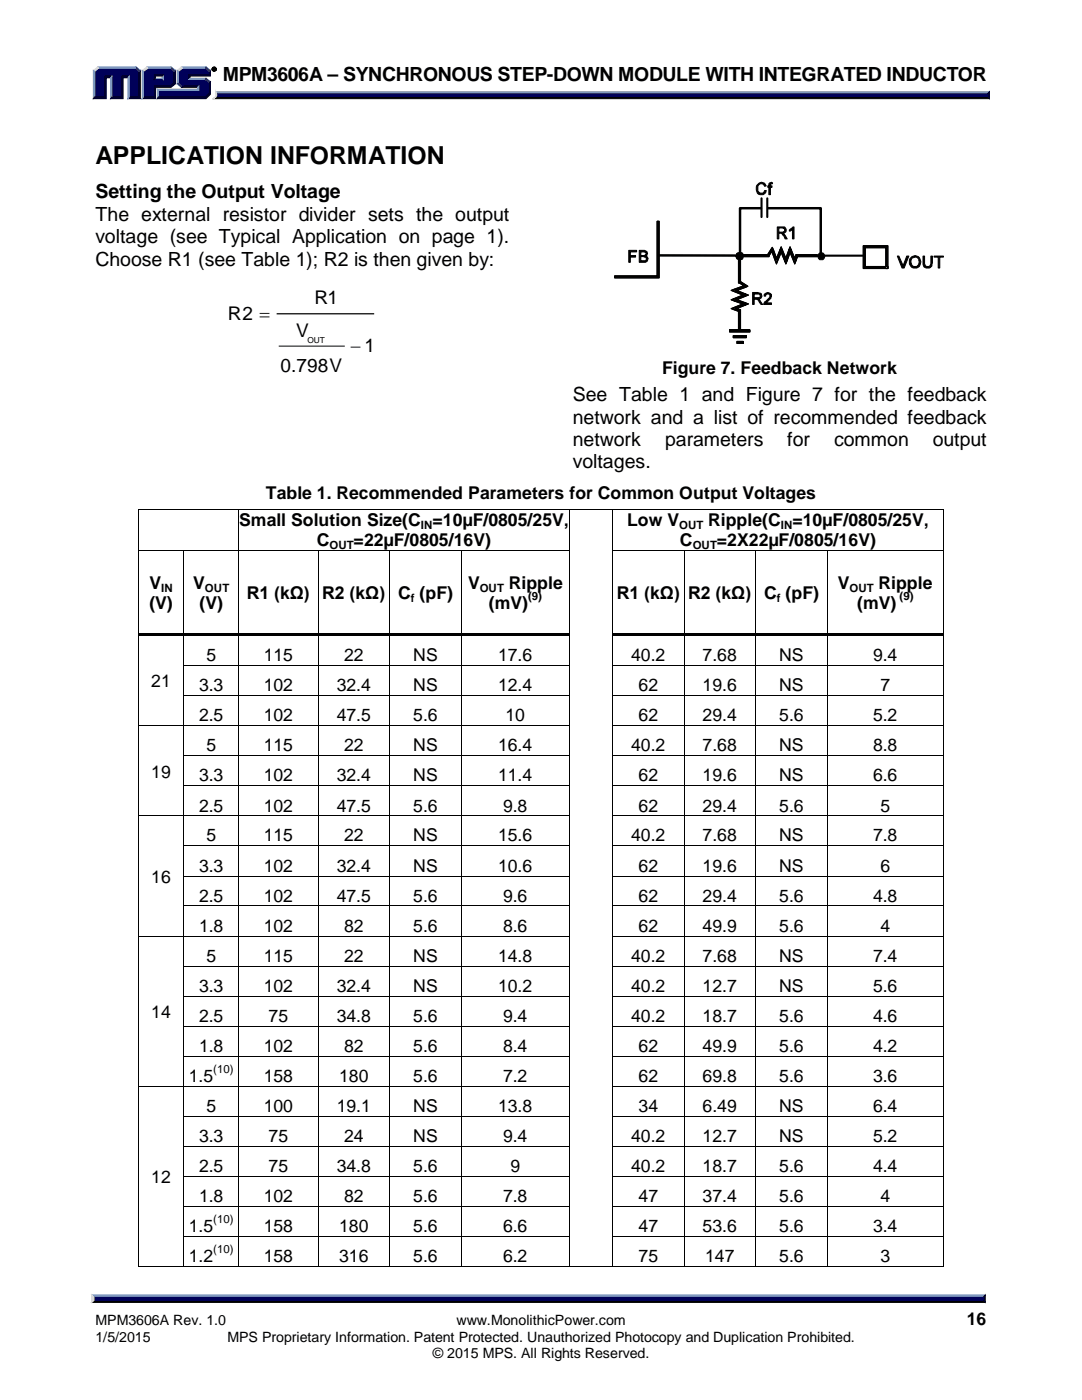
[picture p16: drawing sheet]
<svg xmlns="http://www.w3.org/2000/svg" width="216mm" height="279mm" viewBox="0 0 216 279" stroke-linecap="round" stroke-linejoin="round" font-family="sans-serif">
<defs><g id="words">
<text font-size="5" x="19" y="32.8">APPLICATION INFORMATION</text>
<g font-size="3.9">
<text x="44.4" y="16.3">MPM3606A – SYNCHRONOUS STEP-DOWN MODULE WITH INTEGRATED INDUCTOR</text>
<text x="19" y="39.5">Setting the Output Voltage</text>
<text x="19" y="44.1">The external resistor divider sets the output</text>
<text x="19" y="48.5">voltage (see Typical Application on page 1).</text>
<text x="19" y="53">Choose R1 (see Table 1); R2 is then given by:</text>
<text x="114.3" y="80.1">See Table 1 and Figure 7 for the feedback</text>
<text x="114.3" y="84.5">network and a list of recommended feedback</text>
<text x="114.3" y="89">network</text>
<text x="132.7" y="89">parameters</text>
<text x="157.1" y="89">for</text>
<text x="166.4" y="89">common</text>
<text x="186.1" y="89">output</text>
<text x="114.3" y="93.4">voltages.</text>
</g>
<g font-size="3.8">
<text x="45.5" y="63.9">R2 =</text>
<text x="62.8" y="60.7">R1</text>
<text x="59.1" y="67.2">V</text>
<text x="69.9" y="70.3">− 1</text>
<text x="55.9" y="74.2">0.798V</text>
</g>
<g font-size="3.5">
<text x="132.1" y="74.5">Figure 7. Feedback Network</text>
<text x="53" y="99.7">Table 1. Recommended Parameters for Common Output Voltages</text>
<text x="47.8" y="104.9">Small Solution Size(C =10µF/0805/25V,</text>
<text x="125.1" y="104.9">Low V</text>
<text x="141.3" y="104.9">Ripple(C =10µF/0805/25V,</text>
<text x="63.2" y="109">C</text>
<text x="70.6" y="109">=22µF/0805/16V)</text>
<text x="135.7" y="109">C</text>
<text x="143" y="109">=2X22µF/0805/16V)</text>
<text x="29.8" y="117.5">V</text>
<text x="38.6" y="117.5">V</text>
<text x="49.2" y="119.6">R1 (kΩ)</text>
<text x="64.3" y="119.5">R2 (kΩ)</text>
<text x="79.5" y="119.5">C (pF)</text>
<text x="93.4" y="117.5">V</text>
<text x="101.5" y="117.5">Ripple</text>
<text x="123.1" y="119.5">R1 (kΩ)</text>
<text x="137.3" y="119.5">R2 (kΩ)</text>
<text x="152.5" y="119.5">C (pF)</text>
<text x="167.2" y="117.5">V</text>
<text x="175.3" y="117.5">Ripple</text>
<text x="29.8" y="121.6">(V)</text>
<text x="39.8" y="121.6">(V)</text>
<text x="97.5" y="121.6">(mV)</text>
<text x="171" y="121.6">(mV)</text>
<text x="41.2" y="132">5</text>
<text x="52.6" y="132">115</text>
<text x="68.7" y="132">22</text>
<text x="82.5" y="132">NS</text>
<text x="99.4" y="132">17.6</text>
<text x="125.9" y="132">40.2</text>
<text x="140.2" y="132">7.68</text>
<text x="155.5" y="132">NS</text>
<text x="174.2" y="132">9.4</text>
<text x="30.2" y="137.2">21</text>
<text x="39.7" y="138">3.3</text>
<text x="52.6" y="138">102</text>
<text x="67.2" y="138">32.4</text>
<text x="82.5" y="138">NS</text>
<text x="99.4" y="138">12.4</text>
<text x="127.4" y="138">62</text>
<text x="140.2" y="138">19.6</text>
<text x="155.5" y="138">NS</text>
<text x="175.7" y="138">7</text>
<text x="39.7" y="144">2.5</text>
<text x="52.6" y="144">102</text>
<text x="67.2" y="144">47.5</text>
<text x="82.5" y="144">5.6</text>
<text x="100.9" y="144">10</text>
<text x="127.4" y="144">62</text>
<text x="140.2" y="144">29.4</text>
<text x="155.5" y="144">5.6</text>
<text x="174.2" y="144">5.2</text>
<text x="41.2" y="149.9">5</text>
<text x="52.6" y="149.9">115</text>
<text x="68.7" y="149.9">22</text>
<text x="82.5" y="149.9">NS</text>
<text x="99.4" y="149.9">16.4</text>
<text x="125.9" y="149.9">40.2</text>
<text x="140.2" y="149.9">7.68</text>
<text x="155.5" y="149.9">NS</text>
<text x="174.2" y="149.9">8.8</text>
<text x="30.2" y="155.2">19</text>
<text x="39.7" y="156">3.3</text>
<text x="52.6" y="156">102</text>
<text x="67.2" y="156">32.4</text>
<text x="82.5" y="156">NS</text>
<text x="99.4" y="156">11.4</text>
<text x="127.4" y="156">62</text>
<text x="140.2" y="156">19.6</text>
<text x="155.5" y="156">NS</text>
<text x="174.2" y="156">6.6</text>
<text x="39.7" y="162">2.5</text>
<text x="52.6" y="162">102</text>
<text x="67.2" y="162">47.5</text>
<text x="82.5" y="162">5.6</text>
<text x="100.4" y="162">9.8</text>
<text x="127.4" y="162">62</text>
<text x="140.2" y="162">29.4</text>
<text x="155.5" y="162">5.6</text>
<text x="175.7" y="162">5</text>
<text x="41.2" y="167.9">5</text>
<text x="52.6" y="167.9">115</text>
<text x="68.7" y="167.9">22</text>
<text x="82.5" y="167.9">NS</text>
<text x="99.4" y="167.9">15.6</text>
<text x="125.9" y="167.9">40.2</text>
<text x="140.2" y="167.9">7.68</text>
<text x="155.5" y="167.9">NS</text>
<text x="174.2" y="167.9">7.8</text>
<text x="39.7" y="173.9">3.3</text>
<text x="52.6" y="173.9">102</text>
<text x="67.2" y="173.9">32.4</text>
<text x="82.5" y="173.9">NS</text>
<text x="99.4" y="173.9">10.6</text>
<text x="127.4" y="173.9">62</text>
<text x="140.2" y="173.9">19.6</text>
<text x="155.5" y="173.9">NS</text>
<text x="175.7" y="173.9">6</text>
<text x="30.2" y="176.2">16</text>
<text x="39.7" y="180">2.5</text>
<text x="52.6" y="180">102</text>
<text x="67.2" y="180">47.5</text>
<text x="82.5" y="180">5.6</text>
<text x="100.4" y="180">9.6</text>
<text x="127.4" y="180">62</text>
<text x="140.2" y="180">29.4</text>
<text x="155.5" y="180">5.6</text>
<text x="174.2" y="180">4.8</text>
<text x="39.7" y="185.9">1.8</text>
<text x="52.6" y="185.9">102</text>
<text x="68.7" y="185.9">82</text>
<text x="82.5" y="185.9">5.6</text>
<text x="100.4" y="185.9">8.6</text>
<text x="127.4" y="185.9">62</text>
<text x="140.2" y="185.9">49.9</text>
<text x="155.5" y="185.9">5.6</text>
<text x="175.7" y="185.9">4</text>
<text x="41.2" y="191.9">5</text>
<text x="52.6" y="191.9">115</text>
<text x="68.7" y="191.9">22</text>
<text x="82.5" y="191.9">NS</text>
<text x="99.4" y="191.9">14.8</text>
<text x="125.9" y="191.9">40.2</text>
<text x="140.2" y="191.9">7.68</text>
<text x="155.5" y="191.9">NS</text>
<text x="174.2" y="191.9">7.4</text>
<text x="39.7" y="198">3.3</text>
<text x="52.6" y="198">102</text>
<text x="67.2" y="198">32.4</text>
<text x="82.5" y="198">NS</text>
<text x="99.4" y="198">10.2</text>
<text x="125.9" y="198">40.2</text>
<text x="140.2" y="198">12.7</text>
<text x="155.5" y="198">NS</text>
<text x="174.2" y="198">5.6</text>
<text x="30.2" y="203.2">14</text>
<text x="39.7" y="203.9">2.5</text>
<text x="53.6" y="203.9">75</text>
<text x="67.2" y="203.9">34.8</text>
<text x="82.5" y="203.9">5.6</text>
<text x="100.4" y="203.9">9.4</text>
<text x="125.9" y="203.9">40.2</text>
<text x="140.2" y="203.9">18.7</text>
<text x="155.5" y="203.9">5.6</text>
<text x="174.2" y="203.9">4.6</text>
<text x="39.7" y="209.9">1.8</text>
<text x="52.6" y="209.9">102</text>
<text x="68.7" y="209.9">82</text>
<text x="82.5" y="209.9">5.6</text>
<text x="100.4" y="209.9">8.4</text>
<text x="127.4" y="209.9">62</text>
<text x="140.2" y="209.9">49.9</text>
<text x="155.5" y="209.9">5.6</text>
<text x="174.2" y="209.9">4.2</text>
<text x="37.7" y="215.9">1.5</text>
<text x="52.6" y="215.9">158</text>
<text x="67.7" y="215.9">180</text>
<text x="82.5" y="215.9">5.6</text>
<text x="100.4" y="215.9">7.2</text>
<text x="127.4" y="215.9">62</text>
<text x="140.2" y="215.9">69.8</text>
<text x="155.5" y="215.9">5.6</text>
<text x="174.2" y="215.9">3.6</text>
<text x="41.2" y="221.9">5</text>
<text x="52.6" y="221.9">100</text>
<text x="67.2" y="221.9">19.1</text>
<text x="82.5" y="221.9">NS</text>
<text x="99.4" y="221.9">13.8</text>
<text x="127.4" y="221.9">34</text>
<text x="140.2" y="221.9">6.49</text>
<text x="155.5" y="221.9">NS</text>
<text x="174.2" y="221.9">6.4</text>
<text x="39.7" y="227.9">3.3</text>
<text x="53.6" y="227.9">75</text>
<text x="68.7" y="227.9">24</text>
<text x="82.5" y="227.9">NS</text>
<text x="100.4" y="227.9">9.4</text>
<text x="125.9" y="227.9">40.2</text>
<text x="140.2" y="227.9">12.7</text>
<text x="155.5" y="227.9">NS</text>
<text x="174.2" y="227.9">5.2</text>
<text x="39.7" y="233.9">2.5</text>
<text x="53.6" y="233.9">75</text>
<text x="67.2" y="233.9">34.8</text>
<text x="82.5" y="233.9">5.6</text>
<text x="101.9" y="233.9">9</text>
<text x="125.9" y="233.9">40.2</text>
<text x="140.2" y="233.9">18.7</text>
<text x="155.5" y="233.9">5.6</text>
<text x="174.2" y="233.9">4.4</text>
<text x="30.2" y="236.2">12</text>
<text x="39.7" y="239.9">1.8</text>
<text x="52.6" y="239.9">102</text>
<text x="68.7" y="239.9">82</text>
<text x="82.5" y="239.9">5.6</text>
<text x="100.4" y="239.9">7.8</text>
<text x="127.4" y="239.9">47</text>
<text x="140.2" y="239.9">37.4</text>
<text x="155.5" y="239.9">5.6</text>
<text x="175.7" y="239.9">4</text>
<text x="37.7" y="245.9">1.5</text>
<text x="52.6" y="245.9">158</text>
<text x="67.7" y="245.9">180</text>
<text x="82.5" y="245.9">5.6</text>
<text x="100.4" y="245.9">6.6</text>
<text x="127.4" y="245.9">47</text>
<text x="140.2" y="245.9">53.6</text>
<text x="155.5" y="245.9">5.6</text>
<text x="174.2" y="245.9">3.4</text>
<text x="37.7" y="251.9">1.2</text>
<text x="52.6" y="251.9">158</text>
<text x="67.7" y="251.9">316</text>
<text x="82.5" y="251.9">5.6</text>
<text x="100.4" y="251.9">6.2</text>
<text x="127.4" y="251.9">75</text>
<text x="140.7" y="251.9">147</text>
<text x="155.5" y="251.9">5.6</text>
<text x="175.7" y="251.9">3</text>
<text x="192.9" y="264.5">16</text>
</g>
<g font-size="2.8">
<text x="19" y="267.9">1/5/2015</text>
<text x="19" y="264.5">MPM3606A Rev. 1.0</text>
<text x="45.4" y="267.9">MPS Proprietary Information. Patent Protected. Unauthorized Photocopy and Duplication Prohibited.</text>
<text x="91.1" y="264.5">www.MonolithicPower.com</text>
<text x="86.4" y="271.1">© 2015 MPS. All Rights Reserved.</text>
</g>
<g font-size="2.3">
<text x="84" y="105.5">IN</text>
<text x="135.6" y="105.5">OUT</text>
<text x="155.8" y="105.5">IN</text>
<text x="65.7" y="109.6">OUT</text>
<text x="138.2" y="109.6">OUT</text>
<text x="32.2" y="118.1">IN</text>
<text x="40.9" y="118.1">OUT</text>
<text x="95.7" y="118.1">OUT</text>
<text x="105.4" y="119.8">(9)</text>
<text x="169.5" y="118.1">OUT</text>
<text x="179.5" y="119.8">(9)</text>
<text x="82" y="120.1">f</text>
<text x="155" y="120.1">f</text>
<text x="42.5" y="214.2">(10)</text>
<text x="42.5" y="244.1">(10)</text>
<text x="42.5" y="250.1">(10)</text>
</g>
<text font-size="1.6" x="61.4" y="68.5">OUT</text>
</g></defs>
<path d="M43 18.3h154.3l-.3 .7h-153.8z" fill="#8099bf"/>
<path d="M43 18.3h154.3l-.3 .7h-153.8z" fill="none" stroke="#8099bf" stroke-width=".2"/>
<path d="M43.2 19h153.8l.3 .7h-154.7l.4-.3z" fill="#000"/>
<path d="M43.2 19h153.8l.3 .7h-154.7l.4-.3z" fill="none" stroke="#000" stroke-width=".2"/>
<path d="M197 18.7l.4-.4v1.4l-.4-.4z" fill="#000026"/>
<path d="M197 18.7l.4-.4v1.4l-.4-.4z" fill="none" stroke="#000026" stroke-width=".2"/>
<path d="M43.2 18.7h153.8v.6h-153.9z" fill="#000059"/>
<path d="M43.2 18.7h153.8v.6h-153.9z" fill="none" stroke="#000059" stroke-width=".2"/>
<path d="M42.6 19.7l.2-.1zM43 18.3l.2 .8-.4 .5 .2-.5z" fill="#dadada"/>
<path d="M43 18.3l.2 .4a.87 .87 0 0 1-.6 1 1.24 1.24 0 0 0 .4-1.4z" fill="none" stroke="#dadada" stroke-width=".2"/>
<path d="M30.8 15.9l.2-.3h1.3l.3 .3z" fill="#8099bf"/>
<path d="M30.8 15.9l.2-.3h1.3l.3 .3z" fill="none" stroke="#8099bf" stroke-width=".2"/>
<path d="M18.9 14.2l.8-.6h7.2l.8 .6v5.1h-1.9v-4.1h-1.5v4.1h-2v-4.1h-1.4v4.1h-2z" fill="#000059"/>
<path d="M18.9 14.2l.8-.6h7.2l.8 .6v5.1h-1.9v-4.1h-1.5v4.1h-2v-4.1h-1.4v4.1h-2z" fill="none" stroke="#000059" stroke-width=".2"/>
<path d="M28.6 14.2l.9-.6h4.4l.8 .6v2.4l-.8 .6h-3.1v2.1h-2.2zM30.8 14.9v1h1.8v-1z" fill="#000059"/>
<path d="M28.6 14.2l.9-.6h2.1v1.3h-.8v1h1.8v-1h-1.2v-1.3h2.5l.8 .6v2.4l-.8 .6h-3.1v2.1h-2.2z" fill="none" stroke="#000059" stroke-width=".2"/>
<path d="M31.6 18h8.1v-.8h-3.3l-.8-.6v-2.4l.8-.6h4.5l.8 .6v.7h-4v1h3.2l.8 .6v2.2l-.8 .6h-9.3z" fill="#000059"/>
<path d="M31.6 18h8.1v-.8h-3.3l-.8-.6v-2.4l.8-.6h4.5l.8 .6v.7h-4v1h3.2l.8 .6v2.2l-.8 .6h-9.3z" fill="none" stroke="#000059" stroke-width=".2"/>
<path d="M36.2 13.5h4.9" fill="none" stroke="#8099bf" stroke-width=".26"/>
<path d="M36.2 13.4h4.9l-.2 .2h-4.5z" fill="none" stroke="#8099bf" stroke-width=".2"/>
<path d="M35.4 14.1l.8-.7 .2 .2-.8 .6z" fill="#dadada"/>
<path d="M35.4 14.1l.8-.7 .2 .2-.8 .6z" fill="none" stroke="#dadada" stroke-width=".2"/>
<path d="M35.5 14.1v2.6" fill="none" stroke="#8099bf" stroke-width=".27"/>
<path d="M35.4 14.1l.2 .1v2.4l-.2 .1z" fill="none" stroke="#8099bf" stroke-width=".2"/>
<path d="M35.4 16.7l.2-.1 .8 .6-.2 .2z" fill="#195999"/>
<path d="M35.4 16.7l.2-.1 .8 .6-.2 .2z" fill="none" stroke="#195999" stroke-width=".2"/>
<path d="M36.2 17.3h3.5" fill="none" stroke="#000026" stroke-width=".26"/>
<path d="M36.4 17.2h3.3l-.3 .2h-3.2z" fill="none" stroke="#000026" stroke-width=".2"/>
<path d="M31.4 17.8h8v-.4l.3-.2v.8h-8.1z" fill="#8099bf"/>
<path d="M31.4 17.8h8v-.4l.3-.2v.8h-8.1z" fill="none" stroke="#8099bf" stroke-width=".2"/>
<path d="M31.4 17.8l.2 .2v1.3l-.2 .4z" fill="#8099bf"/>
<path d="M31.4 17.8l.2 .2v1.3l-.2 .4z" fill="none" stroke="#8099bf" stroke-width=".2"/>
<path d="M37.7 14.9h4v-.7l.3-.1v1.1h-4.1v.4l-.2 .3z" fill="#000026"/>
<path d="M37.7 14.9h4v-.7l.3-.1v1.1h-4.1v.4l-.2 .3z" fill="none" stroke="#000026" stroke-width=".2"/>
<path d="M37.7 15.7h3.4" fill="none" stroke="#8099bf" stroke-width=".26"/>
<path d="M37.7 15.9l.2-.3h3.2l-.2 .3z" fill="none" stroke="#8099bf" stroke-width=".2"/>
<path d="M41.1 15.6l.9 .7-.3 .2-.8-.6z" fill="#195999"/>
<path d="M41.1 15.6l.9 .7-.3 .2-.8-.6z" fill="none" stroke="#195999" stroke-width=".2"/>
<path d="M31.6 19.3h9.3l.8-.6v-2.2l.3-.2v2.5l-.9 .9h-9.7z" fill="#000026"/>
<path d="M31.6 19.3h9.3l.8-.6v-2.2l.3-.2v2.5l-.9 .9h-9.7z" fill="none" stroke="#000026" stroke-width=".2"/>
<path d="M30.8 17.2h3.1l.8-.6v-2.4l.3-.1v2.6l-.9 .7h-3.1v2.3h-2.6l.2-.4h2.2z" fill="#000026"/>
<path d="M30.8 17.2h3.1l.8-.6v-2.4l.3-.1v2.6l-.9 .7h-3.1v2.3h-2.6l.2-.4h2.2z" fill="none" stroke="#000026" stroke-width=".2"/>
<path d="M34.1 13.4l.9 .7-.3 .1-.8-.6z" fill="#195999"/>
<path d="M34.1 13.4l.9 .7-.3 .1-.8-.6z" fill="none" stroke="#195999" stroke-width=".2"/>
<path d="M29.3 13.5h4.8" fill="none" stroke="#8099bf" stroke-width=".26"/>
<path d="M29.3 13.4h4.8l-.2 .2h-4.4z" fill="none" stroke="#8099bf" stroke-width=".2"/>
<path d="M28.4 14.1l.9-.7 .2 .2-.9 .6z" fill="#dadada"/>
<path d="M28.4 14.1l.9-.7 .2 .2-.9 .6z" fill="none" stroke="#dadada" stroke-width=".2"/>
<path d="M28.5 14.1v5.6" fill="none" stroke="#8099bf" stroke-width=".27"/>
<path d="M28.4 14.1l.2 .1v5.1l-.2 .4z" fill="none" stroke="#8099bf" stroke-width=".2"/>
<path d="M32.3 15.2l.3-.3v1l-.3-.3z" fill="#8099bf"/>
<path d="M32.3 15.2l.3-.3v1l-.3-.3z" fill="none" stroke="#8099bf" stroke-width=".2"/>
<path d="M30.8 14.9h1.8l-.3 .3h-1.3v.4l-.2 .3z" fill="#000026"/>
<path d="M30.8 14.9h1.8l-.3 .3h-1.3v.4l-.2 .3z" fill="none" stroke="#000026" stroke-width=".2"/>
<path d="M27.7 14.2l.3-.1v5.6h-2.5l.3-.4h1.9z" fill="#000026"/>
<path d="M27.7 14.2l.3-.1v5.6h-2.5l.3-.4h1.9z" fill="none" stroke="#000026" stroke-width=".2"/>
<path d="M27.1 13.4l.9 .7-.3 .1-.8-.6z" fill="#195999"/>
<path d="M27.1 13.4l.9 .7-.3 .1-.8-.6z" fill="none" stroke="#195999" stroke-width=".2"/>
<path d="M19.5 13.5h7.6" fill="none" stroke="#8099bf" stroke-width=".26"/>
<path d="M19.5 13.4h7.6l-.2 .2h-7.2z" fill="none" stroke="#8099bf" stroke-width=".2"/>
<path d="M18.6 14.1l.9-.7 .2 .2-.8 .6z" fill="#dadada"/>
<path d="M18.6 14.1l.9-.7 .2 .2-.8 .6z" fill="none" stroke="#dadada" stroke-width=".2"/>
<path d="M18.8 14.1v5.6" fill="none" stroke="#8099bf" stroke-width=".27"/>
<path d="M18.6 14.1l.3 .1v5.1l-.3 .4z" fill="none" stroke="#8099bf" stroke-width=".2"/>
<path d="M20.9 15.2h1.4l-.2 .3h-.9v4.2h-2.6l.3-.4h2z" fill="#000026"/>
<path d="M20.9 15.2h1.4l-.2 .3h-.9v4.2h-2.6l.3-.4h2z" fill="none" stroke="#000026" stroke-width=".2"/>
<path d="M22.2 15.2v4.5" fill="none" stroke="#8099bf" stroke-width=".27"/>
<path d="M22.3 15.2v4.1l-.2 .4v-4.2z" fill="none" stroke="#8099bf" stroke-width=".2"/>
<path d="M24.3 15.2h1.5l-.3 .3h-.9v4.2h-2.5l.2-.4h2z" fill="#000026"/>
<path d="M24.3 15.2h1.5l-.3 .3h-.9v4.2h-2.5l.2-.4h2z" fill="none" stroke="#000026" stroke-width=".2"/>
<path d="M25.7 15.2v4.5" fill="none" stroke="#8099bf" stroke-width=".27"/>
<path d="M25.8 15.2v4.1l-.3 .4v-4.2z" fill="none" stroke="#8099bf" stroke-width=".2"/>
<path d="M41.1 13.4l.9 .7-.3 .1-.8-.6z" fill="#195999"/>
<path d="M41.1 13.4l.9 .7-.3 .1-.8-.6z" fill="none" stroke="#195999" stroke-width=".2"/>
<g fill="#000">
<path d="M151 37a1 1 0 0 1 1-.6 1 1 0 0 1 .9 .7l-.3 .1a.71 .71 0 0 0-.9-.5 .71 .71 0 0 0-.5 .9 .71 .71 0 0 0 .5 .9 .71 .71 0 0 0 .9-.5h.3a1.02 1.02 0 0 1-1.2 .9 1.02 1.02 0 0 1-.8-1.3zM153.4 36.7l.5-.3 .2 .1v.2l-.4 .1v.3h.3v.3h-.3v1.5h-.3v-1.5h-.2v-.3h.2zM131.1 44.1h.4v11.4h-8.9v-.5h8.5v.3h.2v-.3h-.2zM125.5 50h1.5v.3h-1.2v.7h1v.3h-1v1.1h-.3zM147 50.6l.3-.1 .9 .1 .1 .6-.1 .4-.6 .3-.6-.3-.2-.4zM157.5 45.9l.7-.6h.2v2.4h-.3v-1.9l-.4 .3h-.2zM147.9 50.8h5.3l.2 .2v-.2h-.2l.9-1.4 .8 2.1-.2 .6 .2 .1 .2-.1-.2-.6 1-2.2 .9 2.2-.2 .6 .2 .1 .2-.1-.2-.6 .8-2.2 1 2.2-.2 .6 .2 .1 .2-.1-.2-.6 .2-.7h4.3v.4h-4l.1-.2h-.2v.2h.1l-.5 1.5-.9-2.3 .2-.5h-.5l.3 .5-.9 2.3-.9-2.3 .2-.5h-.4l.2 .5-1 2.3-.9-2.5 .2-.3h-.3l.1 .3-.5 1h-5.6zM172.2 49h5v4.6v-.4h-.5v-3.8h.3v-.2h-.3v.2h-4v-.2h-.2v.2h.2v3.8h-.2v.2h.2v-.2h4v.4h.5h-5zM179 51.1h.4l.8 2.1 .7-2.1h.5l-1 2.4h-.4zM184.2 51.1h.3v1.4a.64 .64 0 0 0 .6 .7 .64 .64 0 0 0 .6-.7v-1.4h.4v1.4a.95 .95 0 0 1-1 1 .95 .95 0 0 1-.9-1zM186.4 51.1h1.9v.2h-.8v2.2h-.3v-2.2h-.8zM147 68.1h1.3v.4h-1.3z"/>
<path d="M147.3 51h.5v5.2l-.2 .2h.2v-.2l1.4 .9-2.1 .9-.6-.3-.1 .3 .1 .2 .6-.2 2.2 .9-2.2 .9-.6-.2-.1 .2 .1 .2 .6-.2 2.2 .9-2.2 .9-.6-.2-.1 .2 .1 .2 .6-.2 .7 .2v4.3h-.5v-4l.3 .1v-.2h-.3v.1l-1.4-.5 2.3-.9 .5 .2v-.5l-.5 .3-2.3-.9 2.3-.9 .5 .2v-.4l-.5 .2-2.3-.9 2.5-1 .3 .2v-.3l-.3 .1-1.1-.5zM152.5 58.8a.76 .76 0 0 1 1.1-.3 .76 .76 0 0 1 .1 1.1l-.9 .8h1.1v.4h-1.5l.2-.6 .9-.8a.44 .44 0 0 0-.1-.7 .44 .44 0 0 0-.6 .4h-.3zM27.6 101.6h.1v.1h-.1zM27.6 109.8h.1v.4h-.1zM36.6 110h.2v.2h-.2zM36.6 109.8h.2v.2h-.2zM47.5 101.6h.2v.1h-.2zM47.5 109.8h.2v.4h-.2zM63.4 110h.2v.2h-.2zM63.4 109.8h.2v.2h-.2zM77.7 110h.2v.2h-.2zM77.7 109.8h.2v.2h-.2z"/>
<path d="M92 110h.2v.2h-.2zM92 109.8h.2v.2h-.2zM113.6 101.6h.2v.1h-.2zM113.6 109.8h.2v.4h-.2zM122.2 101.6h.1v.1h-.1zM122.2 109.8h.1v.4h-.1zM136.4 110h.2v.2h-.2zM136.4 109.8h.2v.2h-.2zM150.7 110h.2v.2h-.2zM150.7 109.8h.2v.2h-.2zM165 110h.2v.2h-.2zM165 109.8h.2v.2h-.2z"/>
<path d="M188.2 101.6h.1v.1h-.1zM188.2 109.8h.1v.4h-.1zM27.6 126.4h.1v.8h-.1zM27.6 132.8h.1v.4h-.1zM27.6 138.8h.1v.4h-.1zM36.6 126.9h.2v.3h-.2zM36.6 132.8h.2v.4h-.2zM36.6 138.8h.2v.4h-.2zM47.5 126.9h.2v.3h-.2zM47.5 132.8h.2v.4h-.2zM47.5 138.8h.2v.4h-.2zM63.4 126.9h.2v.3h-.2z"/>
<path d="M63.4 132.8h.2v.4h-.2zM63.4 138.8h.2v.4h-.2zM77.7 126.9h.2v.3h-.2zM77.7 132.8h.2v.4h-.2zM77.7 138.8h.2v.4h-.2zM92 126.9h.2v.3h-.2zM92 132.8h.2v.4h-.2zM92 138.8h.2v.4h-.2zM113.6 126.4h.2v.8h-.2zM113.6 132.8h.2v.4h-.2zM113.6 138.8h.2v.4h-.2zM122.2 126.4h.1v.8h-.1z"/>
<path d="M122.2 132.8h.1v.4h-.1zM122.2 138.8h.1v.4h-.1zM136.4 126.9h.2v.3h-.2zM136.4 132.8h.2v.4h-.2zM136.4 138.8h.2v.4h-.2zM150.7 126.9h.2v.3h-.2zM150.7 132.8h.2v.4h-.2zM150.7 138.8h.2v.4h-.2zM165 126.9h.2v.3h-.2zM165 132.8h.2v.4h-.2zM165 138.8h.2v.4h-.2zM188.2 126.4h.1v.8h-.1z"/>
<path d="M188.2 132.8h.1v.4h-.1zM188.2 138.8h.1v.4h-.1zM27.6 144.7h.1v.5h-.1zM27.6 150.7h.1v.5h-.1zM27.6 156.8h.1v.4h-.1zM36.6 144.7h.2v.5h-.2zM36.6 150.7h.2v.5h-.2zM36.6 156.8h.2v.4h-.2zM47.5 144.7h.2v.5h-.2zM47.5 150.7h.2v.5h-.2zM47.5 156.8h.2v.4h-.2zM63.4 144.7h.2v.5h-.2z"/>
<path d="M63.4 150.7h.2v.5h-.2zM63.4 156.8h.2v.4h-.2zM77.7 144.7h.2v.5h-.2zM77.7 150.7h.2v.5h-.2zM77.7 156.8h.2v.4h-.2zM92 144.7h.2v.5h-.2zM92 150.7h.2v.5h-.2zM92 156.8h.2v.4h-.2zM113.6 144.7h.2v.5h-.2zM113.6 150.7h.2v.5h-.2zM113.6 156.8h.2v.4h-.2zM122.2 144.7h.1v.5h-.1z"/>
<path d="M122.2 150.7h.1v.5h-.1zM122.2 156.8h.1v.4h-.1zM136.4 144.7h.2v.5h-.2zM136.4 150.7h.2v.5h-.2zM136.4 156.8h.2v.4h-.2zM150.7 144.7h.2v.5h-.2zM150.7 150.7h.2v.5h-.2zM150.7 156.8h.2v.4h-.2zM165 144.7h.2v.5h-.2zM165 150.7h.2v.5h-.2zM165 156.8h.2v.4h-.2zM188.2 144.7h.1v.5h-.1z"/>
<path d="M188.2 150.7h.1v.5h-.1zM188.2 156.8h.1v.4h-.1zM27.6 162.7h.1v.5h-.1zM27.6 168.7h.1v.5h-.1zM27.6 174.8h.1v.4h-.1zM36.6 162.7h.2v.5h-.2zM36.6 168.7h.2v.5h-.2zM36.6 174.8h.2v.4h-.2zM47.5 162.7h.2v.5h-.2zM47.5 168.7h.2v.5h-.2zM47.5 174.8h.2v.4h-.2zM63.4 162.7h.2v.5h-.2z"/>
<path d="M63.4 168.7h.2v.5h-.2zM63.4 174.8h.2v.4h-.2zM77.7 162.7h.2v.5h-.2zM77.7 168.7h.2v.5h-.2zM77.7 174.8h.2v.4h-.2zM92 162.7h.2v.5h-.2zM92 168.7h.2v.5h-.2zM92 174.8h.2v.4h-.2zM113.6 162.7h.2v.5h-.2zM113.6 168.7h.2v.5h-.2zM113.6 174.8h.2v.4h-.2zM122.2 162.7h.1v.5h-.1z"/>
<path d="M122.2 168.7h.1v.5h-.1zM122.2 174.8h.1v.4h-.1zM136.4 162.7h.2v.5h-.2zM136.4 168.7h.2v.5h-.2zM136.4 174.8h.2v.4h-.2zM150.7 162.7h.2v.5h-.2zM150.7 168.7h.2v.5h-.2zM150.7 174.8h.2v.4h-.2zM165 162.7h.2v.5h-.2zM165 168.7h.2v.5h-.2zM165 174.8h.2v.4h-.2zM188.2 162.7h.1v.5h-.1z"/>
<path d="M188.2 168.7h.1v.5h-.1zM188.2 174.8h.1v.4h-.1zM27.6 180.7h.1v.4h-.1zM27.6 186.7h.1v.5h-.1zM27.6 192.7h.1v.5h-.1zM27.6 198.7h.1v.4h-.1zM36.6 180.7h.2v.4h-.2zM36.6 186.7h.2v.5h-.2zM36.6 192.7h.2v.5h-.2zM36.6 198.7h.2v.4h-.2zM47.5 180.7h.2v.4h-.2zM47.5 186.7h.2v.5h-.2z"/>
<path d="M47.5 192.7h.2v.5h-.2zM47.5 198.7h.2v.4h-.2zM63.4 180.7h.2v.4h-.2zM63.4 186.7h.2v.5h-.2zM63.4 192.7h.2v.5h-.2zM63.4 198.7h.2v.4h-.2zM77.7 180.7h.2v.4h-.2zM77.7 186.7h.2v.5h-.2zM77.7 192.7h.2v.5h-.2zM77.7 198.7h.2v.4h-.2zM92 180.7h.2v.4h-.2zM92 186.7h.2v.5h-.2z"/>
<path d="M92 192.7h.2v.5h-.2zM92 198.7h.2v.4h-.2zM113.6 180.7h.2v.4h-.2zM113.6 186.7h.2v.5h-.2zM113.6 192.7h.2v.5h-.2zM113.6 198.7h.2v.4h-.2zM122.2 180.7h.1v.4h-.1zM122.2 186.7h.1v.5h-.1zM122.2 192.7h.1v.5h-.1zM122.2 198.7h.1v.4h-.1zM136.4 180.7h.2v.4h-.2zM136.4 186.7h.2v.5h-.2z"/>
<path d="M136.4 192.7h.2v.5h-.2zM136.4 198.7h.2v.4h-.2zM150.7 180.7h.2v.4h-.2zM150.7 186.7h.2v.5h-.2zM150.7 192.7h.2v.5h-.2zM150.7 198.7h.2v.4h-.2zM165 180.7h.2v.4h-.2zM165 186.7h.2v.5h-.2zM165 192.7h.2v.5h-.2zM165 198.7h.2v.4h-.2zM188.2 180.7h.1v.4h-.1zM188.2 186.7h.1v.5h-.1z"/>
<path d="M188.2 192.7h.1v.5h-.1zM188.2 198.7h.1v.4h-.1zM27.6 204.7h.1v.4h-.1zM27.6 210.7h.1v.5h-.1zM27.6 216.7h.1v.4h-.1zM36.6 204.7h.2v.4h-.2zM36.6 210.7h.2v.5h-.2zM36.6 216.7h.2v.4h-.2zM47.5 204.7h.2v.4h-.2zM47.5 210.7h.2v.5h-.2zM47.5 216.7h.2v.4h-.2zM63.4 204.7h.2v.4h-.2z"/>
<path d="M63.4 210.7h.2v.5h-.2zM63.4 216.7h.2v.4h-.2zM77.7 204.7h.2v.4h-.2zM77.7 210.7h.2v.5h-.2zM77.7 216.7h.2v.4h-.2zM92 204.7h.2v.4h-.2zM92 210.7h.2v.5h-.2zM92 216.7h.2v.4h-.2zM113.6 204.7h.2v.4h-.2zM113.6 210.7h.2v.5h-.2zM113.6 216.7h.2v.4h-.2zM122.2 204.7h.1v.4h-.1z"/>
<path d="M122.2 210.7h.1v.5h-.1zM122.2 216.7h.1v.4h-.1zM136.4 204.7h.2v.4h-.2zM136.4 210.7h.2v.5h-.2zM136.4 216.7h.2v.4h-.2zM150.7 204.7h.2v.4h-.2zM150.7 210.7h.2v.5h-.2zM150.7 216.7h.2v.4h-.2zM165 204.7h.2v.4h-.2zM165 210.7h.2v.5h-.2zM165 216.7h.2v.4h-.2zM188.2 204.7h.1v.4h-.1z"/>
<path d="M188.2 210.7h.1v.5h-.1zM188.2 216.7h.1v.4h-.1zM27.6 222.7h.1v.4h-.1zM27.6 228.7h.1v.5h-.1zM27.6 234.7h.1v.4h-.1zM36.6 222.7h.2v.4h-.2zM36.6 228.7h.2v.5h-.2zM36.6 234.7h.2v.4h-.2zM47.5 222.7h.2v.4h-.2zM47.5 228.7h.2v.5h-.2zM47.5 234.7h.2v.4h-.2zM63.4 222.7h.2v.4h-.2z"/>
<path d="M63.4 228.7h.2v.5h-.2zM63.4 234.7h.2v.4h-.2zM77.7 222.7h.2v.4h-.2zM77.7 228.7h.2v.5h-.2zM77.7 234.7h.2v.4h-.2zM92 222.7h.2v.4h-.2zM92 228.7h.2v.5h-.2zM92 234.7h.2v.4h-.2zM113.6 222.7h.2v.4h-.2zM113.6 228.7h.2v.5h-.2zM113.6 234.7h.2v.4h-.2zM122.2 222.7h.1v.4h-.1z"/>
<path d="M122.2 228.7h.1v.5h-.1zM122.2 234.7h.1v.4h-.1zM136.4 222.7h.2v.4h-.2zM136.4 228.7h.2v.5h-.2zM136.4 234.7h.2v.4h-.2zM150.7 222.7h.2v.4h-.2zM150.7 228.7h.2v.5h-.2zM150.7 234.7h.2v.4h-.2zM165 222.7h.2v.4h-.2zM165 228.7h.2v.5h-.2zM165 234.7h.2v.4h-.2zM188.2 222.7h.1v.4h-.1z"/>
<path d="M188.2 228.7h.1v.5h-.1zM188.2 234.7h.1v.4h-.1zM18.7 259.2h177.5l.3 .7h-178.2zM27.6 240.7h.1v.4h-.1zM27.6 246.7h.1v.4h-.1zM27.6 252.7h.1v.2h-.1zM36.6 240.7h.2v.4h-.2zM36.6 246.7h.2v.4h-.2zM36.6 252.7h.2v.2h-.2zM47.5 240.7h.2v.4h-.2zM47.5 246.7h.2v.4h-.2zM47.5 252.7h.2v.2h-.2z"/>
<path d="M63.4 240.7h.2v.4h-.2zM63.4 246.7h.2v.4h-.2zM63.4 252.7h.2v.2h-.2zM77.7 240.7h.2v.4h-.2zM77.7 246.7h.2v.4h-.2zM77.7 252.7h.2v.2h-.2zM92 240.7h.2v.4h-.2zM92 246.7h.2v.4h-.2zM92 252.7h.2v.2h-.2zM113.6 240.7h.2v.4h-.2zM113.6 246.7h.2v.4h-.2zM113.6 252.7h.2v.2h-.2z"/>
<path d="M122.2 240.7h.1v.4h-.1zM122.2 246.7h.1v.4h-.1zM122.2 252.7h.1v.2h-.1zM136.4 240.7h.2v.4h-.2zM136.4 246.7h.2v.4h-.2zM136.4 252.7h.2v.2h-.2zM150.7 240.7h.2v.4h-.2zM150.7 246.7h.2v.4h-.2zM150.7 252.7h.2v.2h-.2zM165 240.7h.2v.4h-.2zM165 246.7h.2v.4h-.2zM165 252.7h.2v.2h-.2z"/>
<path d="M188.2 240.7h.1v.4h-.1zM188.2 246.7h.1v.4h-.1zM188.2 252.7h.1v.2h-.1z"/>
<path d="M42.5 14.1h.5zM43.1 13.8v.3h-.1zM42.3 13.6l.5-.2 .3 .2v.2a.39 .39 0 0 0-.5-.3 .39 .39 0 0 0-.1 .6l-.2-.3zM42.6 13.5l.4 .2-.2 .1 .1-.1-.2-.1 .3 .5-.2-.2-.2 .2z"/>
<path d="M127.6 50a1.66 1.66 0 0 1 1.4 .2l.2 .4-.1 .3-.3 .2a.58 .58 0 0 1 .5 .5 .58 .58 0 0 1-.4 .6l-1.3 .2zM127.9 51.2v.8h.5a.4 .4 0 0 0 .6-.2 .4 .4 0 0 0-.4-.5zM127.9 50.3v.7h.5a.38 .38 0 0 0 .5-.3 .38 .38 0 0 0-.4-.4z"/>
<path d="M155.1 45.3h1a.63 .63 0 0 1 .8 .6 .63 .63 0 0 1-.7 .6l.3 .1 .6 1.1h-.4l-.2-.5-.7-.7h-.4v1.2h-.3zM155.4 45.5v.8h.6a.42 .42 0 0 0 .6-.3 .42 .42 0 0 0-.5-.5z"/>
<path d="M181.4 52.3a1.2 1.2 0 0 1 2.4 0 1.2 1.2 0 0 1-2.4 0zM182 51.5a1.17 1.17 0 0 0 .3 1.7 .87 .87 0 0 0 .9-.3 .87 .87 0 0 0 .1-.9 .68 .68 0 0 0-.3-.6 .68 .68 0 0 0-.7 0z"/>
<path d="M150.2 58.4l1.2 .1a.63 .63 0 0 1 .6 .6 .63 .63 0 0 1-.7 .6l.3 .2 .6 .9h-.4l-.4-.7a.64 .64 0 0 0-.9-.4v1.1h-.3zM150.5 58.7v.7h.6a.4 .4 0 0 0 .6-.2 .4 .4 0 0 0-.3-.5z"/>
<circle cx="163.9" cy="51.1" r=".69"/>
</g>
<g fill="none" stroke="#000" stroke-width=".2">
<path d="M42.6 13.5l.4 .2-.2 .1 .2 .3-.2-.2-.2 .2zM42.7 13.6l.2 .1-.2 .1zM151 37a1 1 0 0 1 1-.6 1 1 0 0 1 .9 .7l-.3 .1a.71 .71 0 0 0-.9-.5 .71 .71 0 0 0-.5 .9 .71 .71 0 0 0 .5 .9 .71 .71 0 0 0 .9-.5h.3a1.02 1.02 0 0 1-1.2 .9 1.02 1.02 0 0 1-.8-1.3zM152 39.6v3.7zM153.4 36.7l.5-.3 .2 .1v.2l-.4 .1v.3h.3v.3h-.3v1.5h-.3v-1.5h-.2v-.3h.2zM125.5 50h1.5v.3h-1.2v.7h1v.3h-1v1.1h-.3zM127.6 50a1.67 1.67 0 0 1 1.4 .2l.2 .4-.1 .3-.3 .2a.58 .58 0 0 1 .5 .5 .58 .58 0 0 1-.4 .6l-1.3 .2zM127.9 50.3h.4a.38 .38 0 0 1 .5 .1 .38 .38 0 0 1-.1 .5l-.8 .1zM127.9 51.2l.7 .1a.4 .4 0 0 1 .4 .5 .4 .4 0 0 1-.6 .2h-.5zM131.1 44.1h.4v11.4h-8.9v-.5h8.7v.3h-.2zM147 50.6l.3-.1 .9 .1 .1 .6-.1 .4-.6 .3-.6-.3-.2-.4zM147.3 51h.5v5.4h-.2l.2-.2 1.4 .9-2.7 1.1-.1-.2 .1-.3 2.8 1.2-2.8 1.1-.1-.2 .1-.2 2.8 1.1-2.8 1.1-.1-.2 .1-.2 1.3 .4v4.3h-.5v-4.1h.3v.2l-1.7-.6 2.8-1.2v.5l-2.8-1.1 2.8-1.1v.4l-2.8-1.1 2.8-1.1v.3l-1.4-.7z"/>
<path d="M147.9 50.8h5.5v.2l-.2-.2 .9-1.4 1 2.7-.2 .1-.2-.1 1.2-2.8 1.1 2.8-.2 .1-.2-.1 1-2.8 1.2 2.8-.2 .1-.2-.1 .4-1.3h4.3v.4h-4.1v-.2h.2l-.6 1.7-1.2-2.8h.5l-1.1 2.8-1.1-2.8h.4l-1.2 2.8-1-2.8h.3l-.7 1.3h-5.6zM150.2 58.4l1.2 .1a.63 .63 0 0 1 .6 .6 .63 .63 0 0 1-.7 .6l.3 .2 .6 .9h-.4l-.4-.7a.64 .64 0 0 0-.9-.4v1.1h-.3zM150.5 58.7l1.1 .1a.41 .41 0 0 1 0 .5 .41 .41 0 0 1-.5 .1h-.6zM152.5 58.8a.76 .76 0 0 1 1.1-.3 .76 .76 0 0 1 .1 1.1l-.9 .8h1.1v.4h-1.5l.2-.6 .9-.8a.44 .44 0 0 0-.1-.7 .44 .44 0 0 0-.6 .4h-.3zM155.1 45.3h1a.63 .63 0 0 1 .8 .6 .63 .63 0 0 1-.7 .6l.3 .1 .6 1.1h-.4l-.2-.5-.7-.7h-.4v1.2h-.3zM155.4 45.5l.9 .1a.4 .4 0 0 1 .2 .5 .4 .4 0 0 1-.5 .2h-.6zM157.5 45.9l.7-.6h.2v2.4h-.3v-1.9l-.4 .3h-.2zM172.2 49h5v4.6h-.5v-4.4h.3v.2h-4.5v-.2h.2v4.2h-.2v-.2h4.7v.4h-5zM179 51.1h.4l.8 2.1 .7-2.1h.5l-1 2.4h-.4zM181.6 51.6a1.17 1.17 0 0 1 1.5-.4 1.17 1.17 0 0 1 .6 1.5 1.16 1.16 0 0 1-1.5 .8 1.16 1.16 0 0 1-.7-1.6zM182 51.5a.87 .87 0 0 1 1.1 0 .87 .87 0 0 1 .2 1.1 .79 .79 0 0 1-.8 .6 .79 .79 0 0 1-.7-.8zM184.2 51.1h.3v1.4a.64 .64 0 0 0 .6 .7 .64 .64 0 0 0 .6-.7v-1.4h.4v1.4a.95 .95 0 0 1-1 1 .95 .95 0 0 1-.9-1z"/>
<path d="M186.4 51.1h1.9v.2h-.8v2.2h-.3v-2.2h-.8zM55.7 69.1h13M145.6 65.8h4.1v.5h-4.1zM145.7 66.1h3.7zM146.3 67h2.6v.4h-2.6zM147 68.1h1.3v.4h-1.3zM27.6 101.7v8.1M27.6 110.2v16.2M27.7 101.6h19.8M27.7 109.9h8.9M36.7 110.2v16.2M36.8 109.9h10.7"/>
<path d="M47.6 101.7v8.1M47.6 110.2v16.2M47.7 101.6h65.9M47.7 109.9h15.7M63.5 110.2v16.2M63.6 109.9h14.1M77.8 110.2v16.2M77.9 109.9h14.1M92.1 110.2v16.2M92.2 109.9h21.4M113.7 101.7v8.1M113.7 110.2v16.2"/>
<path d="M113.7 101.6h8.5M122.3 101.7v8.1M122.3 110.2v16.2M122.3 101.6h65.9M122.3 109.9h14.1M136.5 110.2v16.2M136.6 109.9h14.1M150.8 110.2v16.2M150.9 109.9h14.1M165.1 110.2v16.2M165.2 109.9h23M188.3 101.7v8.1"/>
<path d="M188.3 110.2v16.2M27.6 127.2v5.6M27.6 133.2v5.6M27.6 139.2v5.5M36.7 127.2v5.6M36.7 133.2v5.6M36.7 139.2v5.5M36.8 132.8h10.7M36.8 138.9h10.7M47.6 127.2v5.6M47.6 133.2v5.6M47.6 139.2v5.5"/>
<path d="M47.7 132.8h15.7M47.7 138.9h15.7M63.5 127.2v5.6M63.5 133.2v5.6M63.5 139.2v5.5M63.6 132.8h14.1M63.6 138.9h14.1M77.8 127.2v5.6M77.8 133.2v5.6M77.8 139.2v5.5M77.9 132.8h14.1M77.9 138.9h14.1"/>
<path d="M92.1 127.2v5.6M92.1 133.2v5.6M92.1 139.2v5.5M92.2 132.8h21.4M92.2 138.9h21.4M113.7 127.2v5.6M113.7 133.2v5.6M113.7 139.2v5.5M122.3 127.2v5.6M122.3 133.2v5.6M122.3 139.2v5.5M122.3 132.8h14.1"/>
<path d="M122.3 138.9h14.1M136.5 127.2v5.6M136.5 133.2v5.6M136.5 139.2v5.5M136.6 132.8h14.1M136.6 138.9h14.1M150.8 127.2v5.6M150.8 133.2v5.6M150.8 139.2v5.5M150.9 132.8h14.1M150.9 138.9h14.1M165.1 127.2v5.6"/>
<path d="M165.1 133.2v5.6M165.1 139.2v5.5M165.2 132.8h23M165.2 138.9h23M188.3 127.2v5.6M188.3 133.2v5.6M188.3 139.2v5.5M27.6 145.2v5.5M27.6 151.2v5.6M27.6 157.2v5.5M27.7 144.8h8.9M36.7 145.2v5.5"/>
<path d="M36.7 151.2v5.6M36.7 157.2v5.5M36.8 144.8h10.7M36.8 150.8h10.7M36.8 156.8h10.7M47.6 145.2v5.5M47.6 151.2v5.6M47.6 157.2v5.5M47.7 144.8h15.7M47.7 150.8h15.7M47.7 156.8h15.7M63.5 145.2v5.5"/>
<path d="M63.5 151.2v5.6M63.5 157.2v5.5M63.6 144.8h14.1M63.6 150.8h14.1M63.6 156.8h14.1M77.8 145.2v5.5M77.8 151.2v5.6M77.8 157.2v5.5M77.9 144.8h14.1M77.9 150.8h14.1M77.9 156.8h14.1M92.1 145.2v5.5"/>
<path d="M92.1 151.2v5.6M92.1 157.2v5.5M92.2 144.8h21.4M92.2 150.8h21.4M92.2 156.8h21.4M113.7 145.2v5.5M113.7 151.2v5.6M113.7 157.2v5.5M122.3 145.2v5.5M122.3 151.2v5.6M122.3 157.2v5.5M122.3 144.8h14.1"/>
<path d="M122.3 150.8h14.1M122.3 156.8h14.1M136.5 145.2v5.5M136.5 151.2v5.6M136.5 157.2v5.5M136.6 144.8h14.1M136.6 150.8h14.1M136.6 156.8h14.1M150.8 145.2v5.5M150.8 151.2v5.6M150.8 157.2v5.5M150.9 144.8h14.1"/>
<path d="M150.9 150.8h14.1M150.9 156.8h14.1M165.1 145.2v5.5M165.1 151.2v5.6M165.1 157.2v5.5M165.2 144.8h23M165.2 150.8h23M165.2 156.8h23M188.3 145.2v5.5M188.3 151.2v5.6M188.3 157.2v5.5M27.6 163.2v5.5"/>
<path d="M27.6 169.2v5.6M27.6 175.2v5.5M27.7 162.8h8.9M36.7 163.2v5.5M36.7 169.2v5.6M36.7 175.2v5.5M36.8 162.8h10.7M36.8 168.8h10.7M36.8 174.8h10.7M47.6 163.2v5.5M47.6 169.2v5.6M47.6 175.2v5.5"/>
<path d="M47.7 162.8h15.7M47.7 168.8h15.7M47.7 174.8h15.7M63.5 163.2v5.5M63.5 169.2v5.6M63.5 175.2v5.5M63.6 162.8h14.1M63.6 168.8h14.1M63.6 174.8h14.1M77.8 163.2v5.5M77.8 169.2v5.6M77.8 175.2v5.5"/>
<path d="M77.9 162.8h14.1M77.9 168.8h14.1M77.9 174.8h14.1M92.1 163.2v5.5M92.1 169.2v5.6M92.1 175.2v5.5M92.2 162.8h21.4M92.2 168.8h21.4M92.2 174.8h21.4M113.7 163.2v5.5M113.7 169.2v5.6M113.7 175.2v5.5"/>
<path d="M122.3 163.2v5.5M122.3 169.2v5.6M122.3 175.2v5.5M122.3 162.8h14.1M122.3 168.8h14.1M122.3 174.8h14.1M136.5 163.2v5.5M136.5 169.2v5.6M136.5 175.2v5.5M136.6 162.8h14.1M136.6 168.8h14.1M136.6 174.8h14.1"/>
<path d="M150.8 163.2v5.5M150.8 169.2v5.6M150.8 175.2v5.5M150.9 162.8h14.1M150.9 168.8h14.1M150.9 174.8h14.1M165.1 163.2v5.5M165.1 169.2v5.6M165.1 175.2v5.5M165.2 162.8h23M165.2 168.8h23M165.2 174.8h23"/>
<path d="M188.3 163.2v5.5M188.3 169.2v5.6M188.3 175.2v5.5M27.6 181.1v5.6M27.6 187.2v5.5M27.6 193.2v5.5M27.6 199.1v5.6M27.7 186.8h8.9M36.7 181.1v5.6M36.7 187.2v5.5M36.7 193.2v5.5M36.7 199.1v5.6"/>
<path d="M36.8 180.8h10.7M36.8 186.8h10.7M36.8 192.8h10.7M36.8 198.8h10.7M47.6 181.1v5.6M47.6 187.2v5.5M47.6 193.2v5.5M47.6 199.1v5.6M47.7 180.8h15.7M47.7 186.8h15.7M47.7 192.8h15.7M47.7 198.8h15.7"/>
<path d="M63.5 181.1v5.6M63.5 187.2v5.5M63.5 193.2v5.5M63.5 199.1v5.6M63.6 180.8h14.1M63.6 186.8h14.1M63.6 192.8h14.1M63.6 198.8h14.1M77.8 181.1v5.6M77.8 187.2v5.5M77.8 193.2v5.5M77.8 199.1v5.6"/>
<path d="M77.9 180.8h14.1M77.9 186.8h14.1M77.9 192.8h14.1M77.9 198.8h14.1M92.1 181.1v5.6M92.1 187.2v5.5M92.1 193.2v5.5M92.1 199.1v5.6M92.2 180.8h21.4M92.2 186.8h21.4M92.2 192.8h21.4M92.2 198.8h21.4"/>
<path d="M113.7 181.1v5.6M113.7 187.2v5.5M113.7 193.2v5.5M113.7 199.1v5.6M122.3 181.1v5.6M122.3 187.2v5.5M122.3 193.2v5.5M122.3 199.1v5.6M122.3 180.8h14.1M122.3 186.8h14.1M122.3 192.8h14.1M122.3 198.8h14.1"/>
<path d="M136.5 181.1v5.6M136.5 187.2v5.5M136.5 193.2v5.5M136.5 199.1v5.6M136.6 180.8h14.1M136.6 186.8h14.1M136.6 192.8h14.1M136.6 198.8h14.1M150.8 181.1v5.6M150.8 187.2v5.5M150.8 193.2v5.5M150.8 199.1v5.6"/>
<path d="M150.9 180.8h14.1M150.9 186.8h14.1M150.9 192.8h14.1M150.9 198.8h14.1M165.1 181.1v5.6M165.1 187.2v5.5M165.1 193.2v5.5M165.1 199.1v5.6M165.2 180.8h23M165.2 186.8h23M165.2 192.8h23M165.2 198.8h23"/>
<path d="M188.3 181.1v5.6M188.3 187.2v5.5M188.3 193.2v5.5M188.3 199.1v5.6M27.6 205.1v5.6M27.6 211.2v5.5M27.6 217.1v5.6M27.7 216.8h8.9M36.7 205.1v5.6M36.7 211.2v5.5M36.7 217.1v5.6M36.8 204.8h10.7"/>
<path d="M36.8 210.8h10.7M36.8 216.8h10.7M47.6 205.1v5.6M47.6 211.2v5.5M47.6 217.1v5.6M47.7 204.8h15.7M47.7 210.8h15.7M47.7 216.8h15.7M63.5 205.1v5.6M63.5 211.2v5.5M63.5 217.1v5.6M63.6 204.8h14.1"/>
<path d="M63.6 210.8h14.1M63.6 216.8h14.1M77.8 205.1v5.6M77.8 211.2v5.5M77.8 217.1v5.6M77.9 204.8h14.1M77.9 210.8h14.1M77.9 216.8h14.1M92.1 205.1v5.6M92.1 211.2v5.5M92.1 217.1v5.6M92.2 204.8h21.4"/>
<path d="M92.2 210.8h21.4M92.2 216.8h21.4M113.7 205.1v5.6M113.7 211.2v5.5M113.7 217.1v5.6M122.3 205.1v5.6M122.3 211.2v5.5M122.3 217.1v5.6M122.3 204.8h14.1M122.3 210.8h14.1M122.3 216.8h14.1M136.5 205.1v5.6"/>
<path d="M136.5 211.2v5.5M136.5 217.1v5.6M136.6 204.8h14.1M136.6 210.8h14.1M136.6 216.8h14.1M150.8 205.1v5.6M150.8 211.2v5.5M150.8 217.1v5.6M150.9 204.8h14.1M150.9 210.8h14.1M150.9 216.8h14.1M165.1 205.1v5.6"/>
<path d="M165.1 211.2v5.5M165.1 217.1v5.6M165.2 204.8h23M165.2 210.8h23M165.2 216.8h23M188.3 205.1v5.6M188.3 211.2v5.5M188.3 217.1v5.6M27.6 223.1v5.6M27.6 229.2v5.5M27.6 235.1v5.6M36.7 223.1v5.6"/>
<path d="M36.7 229.2v5.5M36.7 235.1v5.6M36.8 222.8h10.7M36.8 228.8h10.7M36.8 234.8h10.7M47.6 223.1v5.6M47.6 229.2v5.5M47.6 235.1v5.6M47.7 222.8h15.7M47.7 228.8h15.7M47.7 234.8h15.7M63.5 223.1v5.6"/>
<path d="M63.5 229.2v5.5M63.5 235.1v5.6M63.6 222.8h14.1M63.6 228.8h14.1M63.6 234.8h14.1M77.8 223.1v5.6M77.8 229.2v5.5M77.8 235.1v5.6M77.9 222.8h14.1M77.9 228.8h14.1M77.9 234.8h14.1M92.1 223.1v5.6"/>
<path d="M92.1 229.2v5.5M92.1 235.1v5.6M92.2 222.8h21.4M92.2 228.8h21.4M92.2 234.8h21.4M113.7 223.1v5.6M113.7 229.2v5.5M113.7 235.1v5.6M122.3 223.1v5.6M122.3 229.2v5.5M122.3 235.1v5.6M122.3 222.8h14.1"/>
<path d="M122.3 228.8h14.1M122.3 234.8h14.1M136.5 223.1v5.6M136.5 229.2v5.5M136.5 235.1v5.6M136.6 222.8h14.1M136.6 228.8h14.1M136.6 234.8h14.1M150.8 223.1v5.6M150.8 229.2v5.5M150.8 235.1v5.6M150.9 222.8h14.1"/>
<path d="M150.9 228.8h14.1M150.9 234.8h14.1M165.1 223.1v5.6M165.1 229.2v5.5M165.1 235.1v5.6M165.2 222.8h23M165.2 228.8h23M165.2 234.8h23M188.3 223.1v5.6M188.3 229.2v5.5M188.3 235.1v5.6M18.7 259.2h177.5l.3 .7h-178.2z"/>
<path d="M27.6 241.1v5.6M27.6 247.1v5.6M27.7 252.8h8.9M36.7 241.1v5.6M36.7 247.1v5.6M36.8 240.8h10.7M36.8 246.8h10.7M36.8 252.8h10.7M47.6 241.1v5.6M47.6 247.1v5.6M47.7 240.8h15.7M47.7 246.8h15.7"/>
<path d="M47.7 252.8h15.7M63.5 241.1v5.6M63.5 247.1v5.6M63.6 240.8h14.1M63.6 246.8h14.1M63.6 252.8h14.1M77.8 241.1v5.6M77.8 247.1v5.6M77.9 240.8h14.1M77.9 246.8h14.1M77.9 252.8h14.1M92.1 241.1v5.6"/>
<path d="M92.1 247.1v5.6M92.2 240.8h21.4M92.2 246.8h21.4M92.2 252.8h21.4M113.7 241.1v5.6M113.7 247.1v5.6M113.7 252.8h8.5M122.3 241.1v5.6M122.3 247.1v5.6M122.3 240.8h14.1M122.3 246.8h14.1M122.3 252.8h14.1"/>
<path d="M136.5 241.1v5.6M136.5 247.1v5.6M136.6 240.8h14.1M136.6 246.8h14.1M136.6 252.8h14.1M150.8 241.1v5.6M150.8 247.1v5.6M150.9 240.8h14.1M150.9 246.8h14.1M150.9 252.8h14.1M165.1 241.1v5.6M165.1 247.1v5.6"/>
<path d="M165.2 240.8h23M165.2 246.8h23M165.2 252.8h23M188.3 241.1v5.6M188.3 247.1v5.6"/>
<circle cx="42.7" cy="13.8" r=".35"/>
<circle cx="42.7" cy="13.8" r=".46"/>
<circle cx="163.9" cy="51.2" r=".73"/>
</g>
<path d="M55.3 62.6h19.2" fill="none" stroke="#000" stroke-width=".25"/>
<path d="M152 39.6v3.7M153.1 39.6v3.7M162.7 51h9.5M145.6 66.1h4.1M146.3 67.2h2.6" fill="none" stroke="#000" stroke-width=".42"/>
<path d="M131.4 51h15.9M151.8 41.6h-4.1v9M153.3 41.6h10.5v9.4" fill="none" stroke="#000" stroke-width=".49"/>
<g fill="#000">
<path d="M27.7 126.4h8.9v.5h-8.9z" fill-rule="evenodd"/>
<path d="M36.6 126.4h.5v.5h-.5z" fill-rule="evenodd"/>
<path d="M37.1 126.4h10.4v.5h-10.4z" fill-rule="evenodd"/>
<path d="M47.5 126.4h.5v.5h-.5z" fill-rule="evenodd"/>
<path d="M48 126.4h15.4v.5h-15.4z" fill-rule="evenodd"/>
<path d="M63.4 126.4h.5v.5h-.5z" fill-rule="evenodd"/>
<path d="M63.9 126.4h13.8v.5h-13.8z" fill-rule="evenodd"/>
<path d="M77.7 126.4h.5v.5h-.5z" fill-rule="evenodd"/>
<path d="M78.2 126.4h13.8v.5h-13.8z" fill-rule="evenodd"/>
<path d="M92 126.4h.5v.5h-.5z" fill-rule="evenodd"/>
<path d="M92.5 126.4h21.1v.5h-21.1z" fill-rule="evenodd"/>
<path d="M122.3 126.4h14.1v.5h-14.1z" fill-rule="evenodd"/>
<path d="M136.4 126.4h.5v.5h-.5z" fill-rule="evenodd"/>
<path d="M136.9 126.4h13.8v.5h-13.8z" fill-rule="evenodd"/>
<path d="M150.7 126.4h.6v.5h-.6z" fill-rule="evenodd"/>
<path d="M151.3 126.4h13.7v.5h-13.7z" fill-rule="evenodd"/>
<path d="M165 126.4h.5v.5h-.5z" fill-rule="evenodd"/>
<path d="M165.5 126.4h22.7v.5h-22.7z" fill-rule="evenodd"/>
</g>
<path d="M18.3 258.4h178.2l-.3 .8h-177.5z" fill="#8099bf"/>
<path d="M18.3 258.4h178.2l-.3 .8h-177.5z" fill="none" stroke="#8099bf" stroke-width=".2"/>
<path d="M196.6 258.4v1.5l-.4-.4v-.6z" fill="#000026"/>
<path d="M196.6 258.4v1.5l-.4-.4v-.6z" fill="none" stroke="#000026" stroke-width=".2"/>
<path d="M18.7 258.9h177.5v.6h-177.5z" fill="#000059"/>
<path d="M18.7 258.9h177.5v.6h-177.5z" fill="none" stroke="#000059" stroke-width=".2"/>
<path d="M18.3 258.4l.4 .5v.6l-.4 .4z" fill="#dadada"/>
<path d="M18.3 258.4l.4 .5v.6l-.4 .4z" fill="none" stroke="#dadada" stroke-width=".2"/>
<path d="M18.3 258.4l.4 .5v.6l-.4 .4z" fill="#dadada"/>
<path d="M18.3 258.4l.4 .5v.6l-.4 .4z" fill="none" stroke="#dadada" stroke-width=".2"/>
<use href="#words"/>
</svg>
